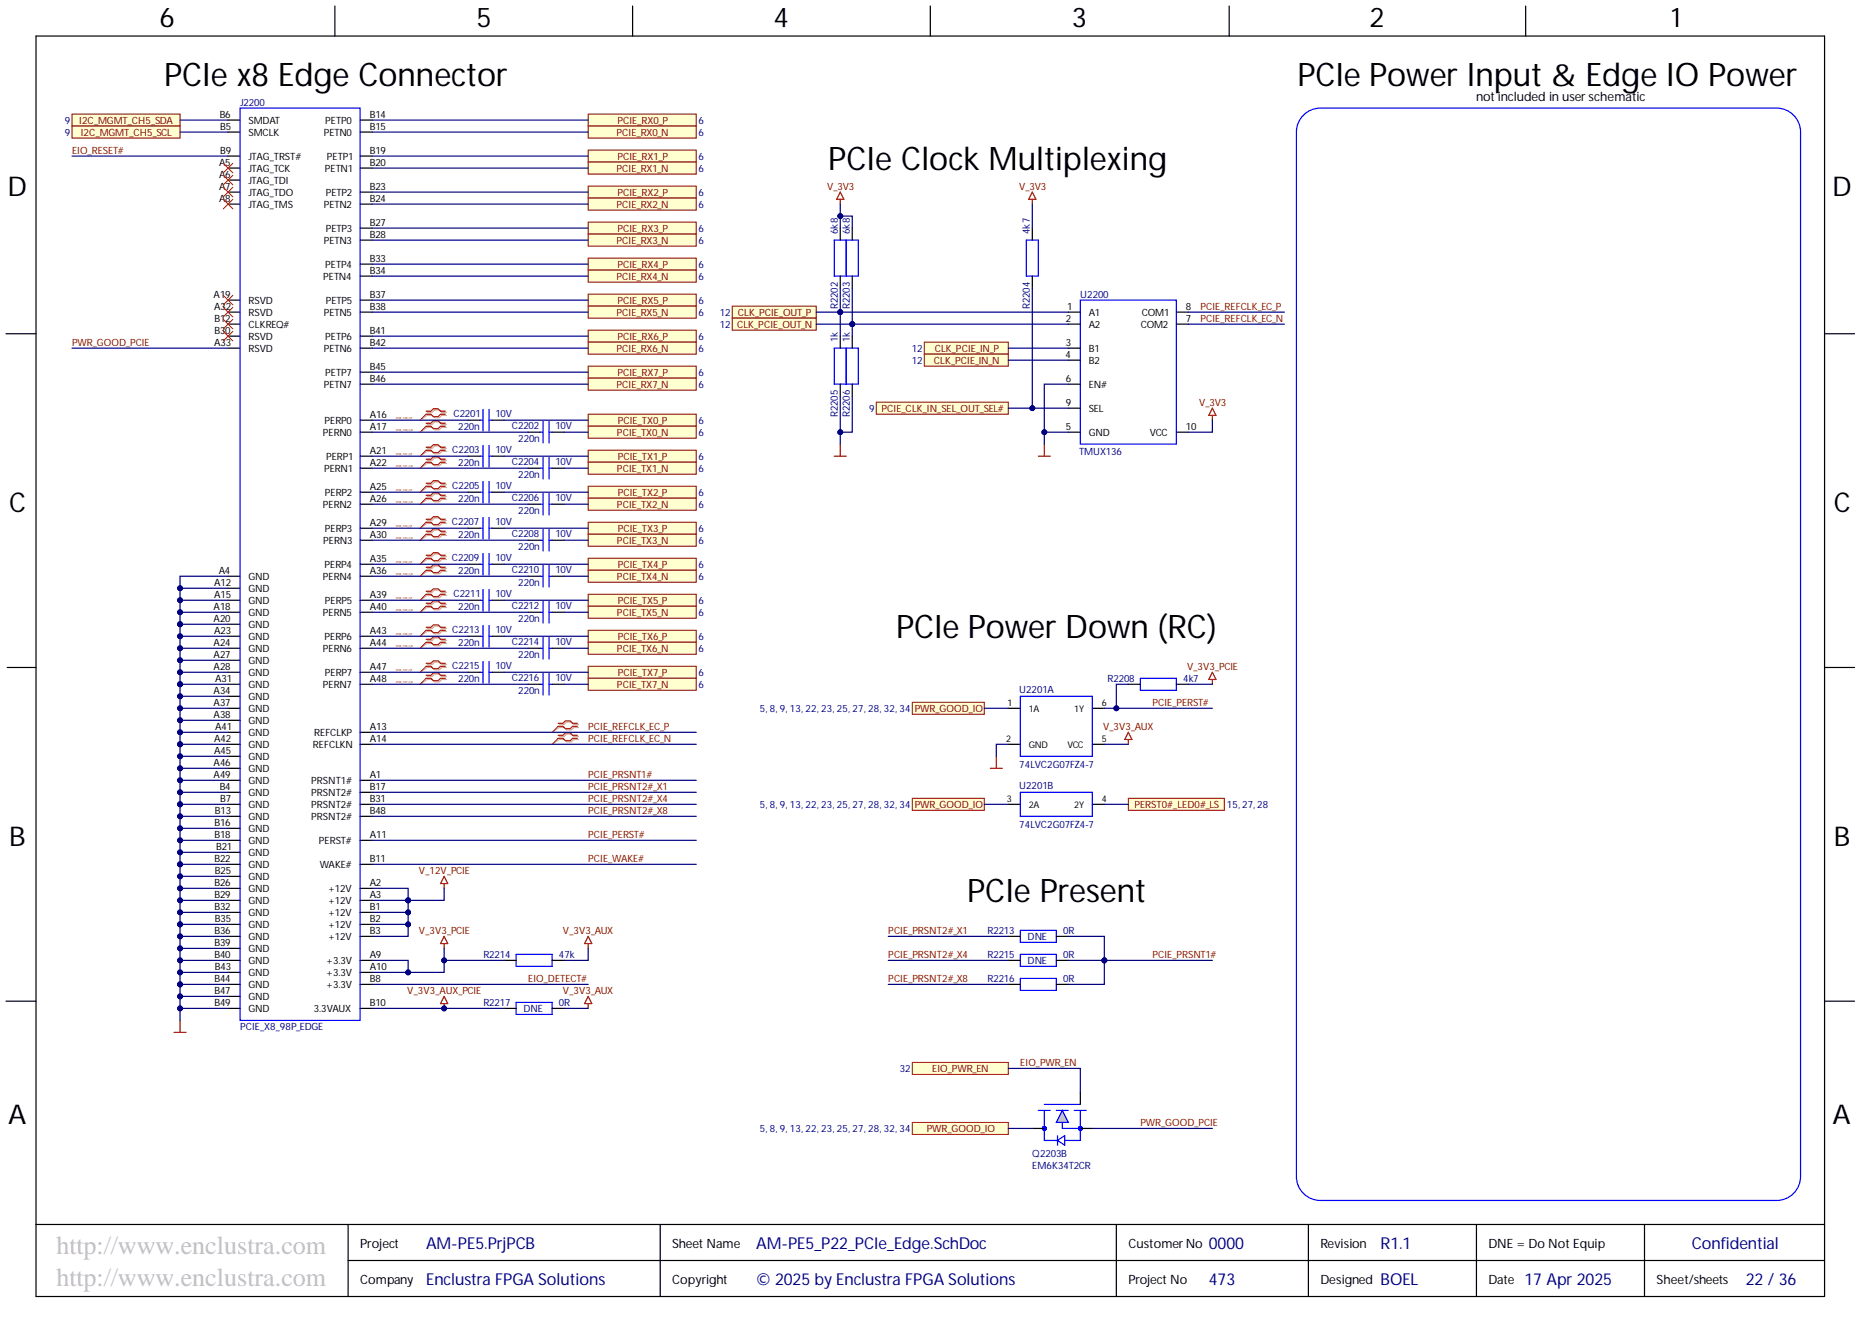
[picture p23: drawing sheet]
<svg xmlns="http://www.w3.org/2000/svg" width="393mm" height="282mm" viewBox="0 0 393 282" stroke-linecap="round" stroke-linejoin="round" font-family="sans-serif">
<defs><g id="words">
<g font-size="6.8">
<text x="34.6" y="18.1">PCIe x8 Edge Connector</text>
<text x="274" y="18.1">PCIe Power Input &amp; Edge IO Power</text>
<text x="174.9" y="35.8">PCIe Clock Multiplexing</text>
<text x="189.2" y="134.7">PCIe Power Down (RC)</text>
<text x="204.2" y="190.4">PCIe Present</text>
</g>
<g font-size="5.7">
<text x="33.7" y="5.7">6</text>
<text x="100.6" y="5.7">5</text>
<text x="163.3" y="5.7">4</text>
<text x="226.3" y="5.7">3</text>
<text x="289.2" y="5.7">2</text>
<text x="352.8" y="5.7">1</text>
<text x="1.6" y="41.4">D</text>
<text x="386.8" y="41.4">D</text>
<text x="1.9" y="108.1">C</text>
<text x="387.2" y="108.1">C</text>
<text x="1.9" y="178.5">B</text>
<text x="387.2" y="178.5">B</text>
<text x="1.7" y="237.3">A</text>
<text x="386.9" y="237.3">A</text>
</g>
<g font-size="5.5" fill="#c0c0c0">
<text x="11.9" y="264.7">http://www.enclustra.com</text>
<text x="11.9" y="271.5">http://www.enclustra.com</text>
</g>
<g font-size="3.5" fill="#000080">
<text x="90" y="263.8">AM-PE5.PrjPCB</text>
<text x="159.7" y="263.8">AM-PE5_P22_PCIe_Edge.SchDoc</text>
<text x="255.2" y="263.8">0000</text>
<text x="357.2" y="263.8">Confidential</text>
<text x="90" y="271.4">Enclustra FPGA Solutions</text>
<text x="159.7" y="271.4">© 2025 by Enclustra FPGA Solutions</text>
<text x="255.2" y="271.4">473</text>
<text x="291.5" y="271.4">BOEL</text>
<text x="321.9" y="271.4">17 Apr 2025</text>
<text x="368.6" y="271.4">22 / 36</text>
</g>
<text font-size="3.5" fill="#00007c" x="291.5" y="263.8">R1.1</text>
<g font-size="2.7">
<text x="311.6" y="21.4">notincluded in userschematic</text>
<text x="76" y="263.4">Project</text>
<text x="141.9" y="263.4">Sheet Name</text>
<text x="238.2" y="263.4">CustomerNo</text>
<text x="278.8" y="263.4">Revision</text>
<text x="314.3" y="263.4">DNE = Do Not Equip</text>
<text x="76" y="271">Company</text>
<text x="141.9" y="271">Copyright</text>
<text x="238.2" y="271">Project No</text>
<text x="278.8" y="271">Designed</text>
<text x="314.3" y="271">Date</text>
<text x="349.7" y="271">Sheet/sheets</text>
</g>
<g font-size="2.1" fill="#000080">
<text x="50.7" y="22.3">J2200</text>
<text x="13.7" y="26.2">9</text>
<text x="13.7" y="28.7">9</text>
<text x="147.5" y="26.2">6</text>
<text x="147.5" y="28.7">6</text>
<text x="147.5" y="33.8">6</text>
<text x="147.5" y="36.3">6</text>
<text x="147.5" y="41.4">6</text>
<text x="147.5" y="43.9">6</text>
<text x="147.5" y="49">6</text>
<text x="147.5" y="51.5">6</text>
<text x="176.9" y="49.3" transform="rotate(-90 176.9 49.3)">6k8</text>
<text x="179.4" y="49.3" transform="rotate(-90 179.4 49.3)">6k8</text>
<text x="217.5" y="49.3" transform="rotate(-90 217.5 49.3)">4k7</text>
<text x="147.5" y="56.6">6</text>
<text x="147.5" y="59.1">6</text>
<text x="147.5" y="64.2">6</text>
<text x="176.9" y="65.2" transform="rotate(-90 176.9 65.2)">R2202</text>
<text x="179.4" y="65.2" transform="rotate(-90 179.4 65.2)">R2203</text>
<text x="217.5" y="65.2" transform="rotate(-90 217.5 65.2)">R2204</text>
<text x="228.1" y="62.9">U2200</text>
<text x="147.5" y="66.7">6</text>
<text x="147.5" y="71.8">6</text>
<text x="152" y="66.7">12</text>
<text x="152" y="69.3">12</text>
<text x="147.5" y="74.4">6</text>
<text x="176.9" y="72.2" transform="rotate(-90 176.9 72.2)">1k</text>
<text x="179.4" y="72.2" transform="rotate(-90 179.4 72.2)">1k</text>
<text x="192.5" y="74.4">12</text>
<text x="192.5" y="76.9">12</text>
<text x="147.5" y="79.4">6</text>
<text x="147.5" y="82">6</text>
<text x="95.7" y="88">C2201</text>
<text x="104.6" y="88">10V</text>
<text x="147.5" y="89.6">6</text>
<text x="176.9" y="88" transform="rotate(-90 176.9 88)">R2205</text>
<text x="179.4" y="88" transform="rotate(-90 179.4 88)">R2206</text>
<text x="183.5" y="87">9</text>
<text x="95.5" y="95.6">C2203</text>
<text x="96.7" y="90.7">220n</text>
<text x="104.6" y="95.6">10V</text>
<text x="108.1" y="90.5">C2202</text>
<text x="109.4" y="93.3">220n</text>
<text x="117.3" y="90.5">10V</text>
<text x="147.5" y="92.1">6</text>
<text x="96.7" y="98.3">220n</text>
<text x="108.1" y="98.1">C2204</text>
<text x="109.4" y="100.9">220n</text>
<text x="117.3" y="98.1">10V</text>
<text x="147.5" y="97.2">6</text>
<text x="147.5" y="99.7">6</text>
<text x="227.8" y="96.1">TMUX136</text>
<text x="95.5" y="103.2">C2205</text>
<text x="96.7" y="106">220n</text>
<text x="104.6" y="103.2">10V</text>
<text x="108.1" y="105.7">C2206</text>
<text x="117.3" y="105.7">10V</text>
<text x="147.5" y="104.8">6</text>
<text x="147.5" y="107.3">6</text>
<text x="95.4" y="110.8">C2207</text>
<text x="96.7" y="113.6">220n</text>
<text x="104.6" y="110.8">10V</text>
<text x="108.1" y="113.3">C2208</text>
<text x="109.4" y="108.5">220n</text>
<text x="117.3" y="113.3">10V</text>
<text x="147.5" y="112.4">6</text>
<text x="95.4" y="118.4">C2209</text>
<text x="104.6" y="118.4">10V</text>
<text x="109.4" y="116.1">220n</text>
<text x="147.5" y="114.9">6</text>
<text x="147.5" y="120">6</text>
<text x="95.7" y="126">C2211</text>
<text x="96.7" y="121.2">220n</text>
<text x="104.6" y="126">10V</text>
<text x="108.1" y="120.9">C2210</text>
<text x="109.4" y="123.7">220n</text>
<text x="117.3" y="120.9">10V</text>
<text x="147.5" y="122.5">6</text>
<text x="96.7" y="128.8">220n</text>
<text x="108.1" y="128.5">C2212</text>
<text x="109.4" y="131.3">220n</text>
<text x="117.3" y="128.5">10V</text>
<text x="147.5" y="127.6">6</text>
<text x="147.5" y="130.1">6</text>
<text x="95.5" y="133.6">C2213</text>
<text x="96.7" y="136.4">220n</text>
<text x="104.6" y="133.6">10V</text>
<text x="108.1" y="136.1">C2214</text>
<text x="117.3" y="136.1">10V</text>
<text x="147.5" y="135.2">6</text>
<text x="147.5" y="137.7">6</text>
<text x="95.5" y="141.2">C2215</text>
<text x="96.7" y="144">220n</text>
<text x="104.6" y="141.2">10V</text>
<text x="108.1" y="143.7">C2216</text>
<text x="109.4" y="138.9">220n</text>
<text x="117.3" y="143.7">10V</text>
<text x="147.5" y="142.8">6</text>
<text x="233.8" y="144">R2208</text>
<text x="249.8" y="144">4k7</text>
<text x="109.4" y="146.5">220n</text>
<text x="147.5" y="145.3">6</text>
<text x="215.2" y="146.3">U2201A</text>
<text x="160.4" y="150.4">5, 8, 9, 13, 22, 23, 25, 27, 28, 32, 34</text>
<text x="215.2" y="162.2">74LVC2G07FZ4-7</text>
<text x="215.2" y="166.5">U2201B</text>
<text x="160.4" y="170.7">5, 8, 9, 13, 22, 23, 25, 27, 28, 32, 34</text>
<text x="259" y="170.7">15, 27, 28</text>
<text x="215.2" y="174.9">74LVC2G07FZ4-7</text>
<text x="208.5" y="197.2">R2213</text>
<text x="224.5" y="197.2">0R</text>
<text x="102.1" y="202.3">R2214</text>
<text x="118" y="202.3">47k</text>
<text x="208.5" y="202.3">R2215</text>
<text x="216.9" y="198.5">DNE</text>
<text x="216.9" y="203.5">DNE</text>
<text x="224.5" y="202.3">0R</text>
<text x="208.5" y="207.3">R2216</text>
<text x="224.5" y="207.3">0R</text>
<text x="102.1" y="212.4">R2217</text>
<text x="110.5" y="213.7">DNE</text>
<text x="118" y="212.4">0R</text>
<text x="50.7" y="217.5">PCIE_X8_98P_EDGE</text>
<text x="190" y="226.4">32</text>
<text x="160.4" y="239.1">5, 8, 9, 13, 22, 23, 25, 27, 28, 32, 34</text>
<text x="218" y="244.3">Q2203B</text>
<text x="218" y="246.9">EM6K34T2CR</text>
</g>
<g font-size="2.1" fill="#800000">
<text x="16.7" y="26.2">I2C_MGMT_CH5_SDA</text>
<text x="17.1" y="28.7">I2C_MGMT_CH5_SCL</text>
<text x="130.2" y="28.7">PCIE_RX0_N</text>
<text x="130.4" y="26.2">PCIE_RX0_P</text>
<text x="15.2" y="32.4">EIO_RESET#</text>
<text x="130.4" y="33.8">PCIE_RX1_P</text>
<text x="130.2" y="36.3">PCIE_RX1_N</text>
<text x="130.4" y="41.4">PCIE_RX2_P</text>
<text x="174.6" y="40.1">V_3V3</text>
<text x="215.2" y="40.1">V_3V3</text>
<text x="130.2" y="43.9">PCIE_RX2_N</text>
<text x="130.2" y="51.5">PCIE_RX3_N</text>
<text x="130.4" y="49">PCIE_RX3_P</text>
<text x="130.2" y="59.1">PCIE_RX4_N</text>
<text x="130.4" y="56.6">PCIE_RX4_P</text>
<text x="130.4" y="64.2">PCIE_RX5_P</text>
<text x="253.4" y="65.4">PCIE_REFCLK_EC_P</text>
<text x="130.2" y="66.7">PCIE_RX5_N</text>
<text x="130.4" y="71.8">PCIE_RX6_P</text>
<text x="155.6" y="69.3">CLK_PCIE_OUT_N</text>
<text x="155.8" y="66.7">CLK_PCIE_OUT_P</text>
<text x="253.4" y="67.9">PCIE_REFCLK_EC_N</text>
<text x="15.2" y="73">PWR_GOOD_PCIE</text>
<text x="130.2" y="74.4">PCIE_RX6_N</text>
<text x="197.2" y="76.9">CLK_PCIE_IN_N</text>
<text x="197.3" y="74.4">CLK_PCIE_IN_P</text>
<text x="130.2" y="82">PCIE_RX7_N</text>
<text x="130.4" y="79.4">PCIE_RX7_P</text>
<text x="130.4" y="89.6">PCIE_TX0_P</text>
<text x="186.1" y="87">PCIE_CLK_IN_SEL_OUT_SEL#</text>
<text x="253.2" y="85.7">V_3V3</text>
<text x="130.3" y="92.1">PCIE_TX0_N</text>
<text x="130.3" y="99.7">PCIE_TX1_N</text>
<text x="130.4" y="97.2">PCIE_TX1_P</text>
<text x="130.3" y="107.3">PCIE_TX2_N</text>
<text x="130.4" y="104.8">PCIE_TX2_P</text>
<text x="130.4" y="112.4">PCIE_TX3_P</text>
<text x="130.3" y="114.9">PCIE_TX3_N</text>
<text x="130.4" y="120">PCIE_TX4_P</text>
<text x="130.3" y="122.5">PCIE_TX4_N</text>
<text x="130.3" y="130.1">PCIE_TX5_N</text>
<text x="130.4" y="127.6">PCIE_TX5_P</text>
<text x="130.3" y="137.7">PCIE_TX6_N</text>
<text x="130.4" y="135.2">PCIE_TX6_P</text>
<text x="130.4" y="142.8">PCIE_TX7_P</text>
<text x="250.7" y="141.4">V_3V3_PCIE</text>
<text x="130.3" y="145.3">PCIE_TX7_N</text>
<text x="243.3" y="149">PCIE_PERST#</text>
<text x="124.2" y="154.1">PCIE_REFCLK_EC_P</text>
<text x="193.1" y="150.4">PWR_GOOD_IO</text>
<text x="232.9" y="154.1">V_3V3_AUX</text>
<text x="124.2" y="156.6">PCIE_REFCLK_EC_N</text>
<text x="124.2" y="166.8">PCIE_PRSNT2#_X1</text>
<text x="124.2" y="164.2">PCIE_PRSNT1#</text>
<text x="124.2" y="169.3">PCIE_PRSNT2#_X4</text>
<text x="124.2" y="171.9">PCIE_PRSNT2#_X8</text>
<text x="193.1" y="170.7">PWR_GOOD_IO</text>
<text x="239.5" y="170.7">PERST0#_LED0#_LS</text>
<text x="124.2" y="176.9">PCIE_PERST#</text>
<text x="88.5" y="184.5">V_12V_PCIE</text>
<text x="124.2" y="182">PCIE_WAKE#</text>
<text x="88.5" y="197.2">V_3V3_PCIE</text>
<text x="118.9" y="197.2">V_3V3_AUX</text>
<text x="187.5" y="197.2">PCIE_PRSNT2#_X1</text>
<text x="187.5" y="202.3">PCIE_PRSNT2#_X4</text>
<text x="243.3" y="202.3">PCIE_PRSNT1#</text>
<text x="86" y="209.9">V_3V3_AUX_PCIE</text>
<text x="111.5" y="207.3">EIO_DETECT#</text>
<text x="118.9" y="209.9">V_3V3_AUX</text>
<text x="187.5" y="207.3">PCIE_PRSNT2#_X8</text>
<text x="196.8" y="226.4">EIO_PWR_EN</text>
<text x="215.4" y="225.1">EIO_PWR_EN</text>
<text x="195.7" y="239.1">PWR_GOOD_IO</text>
<text x="240.8" y="237.8">PWR_GOOD_PCIE</text>
</g>
<g font-size="2.1">
<text x="46.4" y="24.8">B6</text>
<text x="46.5" y="27.4">B5</text>
<text x="52.5" y="26.2">SMDAT</text>
<text x="52.5" y="28.7">SMCLK</text>
<text x="68.3" y="28.7">PETN0</text>
<text x="68.7" y="26.2">PETP0</text>
<text x="78.1" y="24.8">B14</text>
<text x="78.1" y="27.4">B15</text>
<text x="46.3" y="35">A5</text>
<text x="46.5" y="32.4">B9</text>
<text x="52.5" y="33.8">JTAG_TRST#</text>
<text x="69" y="33.8">PETP1</text>
<text x="78.1" y="32.4">B19</text>
<text x="78.1" y="35">B20</text>
<text x="46.3" y="37.5">A6</text>
<text x="46.3" y="40.1">A7</text>
<text x="52.5" y="36.3">JTAG_TCK</text>
<text x="52.5" y="38.9">JTAG_TDI</text>
<text x="52.5" y="41.4">JTAG_TDO</text>
<text x="68.6" y="36.3">PETN1</text>
<text x="68.8" y="41.4">PETP2</text>
<text x="78.1" y="40.1">B23</text>
<text x="46.3" y="42.6">A8</text>
<text x="52.5" y="43.9">JTAG_TMS</text>
<text x="68.3" y="43.9">PETN2</text>
<text x="78.1" y="42.6">B24</text>
<text x="78.1" y="47.7">B27</text>
<text x="68.3" y="51.5">PETN3</text>
<text x="68.8" y="49">PETP3</text>
<text x="78.1" y="50.2">B28</text>
<text x="68.3" y="59.1">PETN4</text>
<text x="68.7" y="56.6">PETP4</text>
<text x="78.1" y="55.3">B33</text>
<text x="78.1" y="57.8">B34</text>
<text x="45.1" y="62.9">A19</text>
<text x="45.2" y="65.4">A32</text>
<text x="52.5" y="64.2">RSVD</text>
<text x="68.8" y="64.2">PETP5</text>
<text x="78.1" y="62.9">B37</text>
<text x="78.1" y="65.4">B38</text>
<text x="225.3" y="65.4">1</text>
<text x="250.4" y="65.4">8</text>
<text x="45.3" y="67.9">B12</text>
<text x="45.3" y="70.5">B30</text>
<text x="52.5" y="66.7">RSVD</text>
<text x="52.5" y="69.3">CLKREQ#</text>
<text x="52.5" y="71.8">RSVD</text>
<text x="68.3" y="66.7">PETN5</text>
<text x="68.7" y="71.8">PETP6</text>
<text x="78.1" y="70.5">B41</text>
<text x="225.1" y="67.9">2</text>
<text x="229.9" y="66.7">A1</text>
<text x="229.9" y="69.3">A2</text>
<text x="240.9" y="69.3">COM2</text>
<text x="241.1" y="66.7">COM1</text>
<text x="250.4" y="67.9">7</text>
<text x="45.2" y="73">A33</text>
<text x="52.5" y="74.4">RSVD</text>
<text x="68.3" y="74.4">PETN6</text>
<text x="78.1" y="73">B42</text>
<text x="225" y="75.5">4</text>
<text x="225.1" y="73">3</text>
<text x="229.9" y="74.4">B1</text>
<text x="229.9" y="76.9">B2</text>
<text x="68.3" y="82">PETN7</text>
<text x="68.7" y="79.4">PETP7</text>
<text x="78.1" y="78.1">B45</text>
<text x="78.1" y="80.6">B46</text>
<text x="225.1" y="80.6">6</text>
<text x="229.9" y="82">EN#</text>
<text x="68.5" y="89.6">PERP0</text>
<text x="78.1" y="88.2">A16</text>
<text x="225.1" y="85.7">9</text>
<text x="229.9" y="87">SEL</text>
<text x="68.2" y="92.1">PERN0</text>
<text x="78.1" y="90.7">A17</text>
<text x="78.1" y="95.8">A21</text>
<text x="225.1" y="90.7">5</text>
<text x="229.9" y="92.1">GND</text>
<text x="242.8" y="92.1">VCC</text>
<text x="250.4" y="90.7">10</text>
<text x="68.4" y="99.7">PERN1</text>
<text x="68.9" y="97.2">PERP1</text>
<text x="78.1" y="98.3">A22</text>
<text x="68.2" y="107.3">PERN2</text>
<text x="68.6" y="104.8">PERP2</text>
<text x="78.1" y="103.4">A25</text>
<text x="78.1" y="106">A26</text>
<text x="68.6" y="112.4">PERP3</text>
<text x="78.1" y="111">A29</text>
<text x="78.1" y="113.6">A30</text>
<text x="68.3" y="114.9">PERN3</text>
<text x="68.5" y="120">PERP4</text>
<text x="78.1" y="118.6">A35</text>
<text x="45.2" y="123.7">A12</text>
<text x="46.2" y="121.2">A4</text>
<text x="52.5" y="122.5">GND</text>
<text x="52.5" y="125">GND</text>
<text x="68.2" y="122.5">PERN4</text>
<text x="78.1" y="121.2">A36</text>
<text x="45.1" y="128.8">A18</text>
<text x="45.1" y="131.3">A20</text>
<text x="45.2" y="126.2">A15</text>
<text x="52.5" y="127.6">GND</text>
<text x="52.5" y="130.1">GND</text>
<text x="68.2" y="130.1">PERN5</text>
<text x="68.6" y="127.6">PERP5</text>
<text x="78.1" y="126.2">A39</text>
<text x="78.1" y="128.8">A40</text>
<text x="45.1" y="136.4">A24</text>
<text x="45.2" y="133.8">A23</text>
<text x="52.5" y="132.6">GND</text>
<text x="52.5" y="135.2">GND</text>
<text x="52.5" y="137.7">GND</text>
<text x="68.2" y="137.7">PERN6</text>
<text x="68.5" y="135.2">PERP6</text>
<text x="78.1" y="133.8">A43</text>
<text x="78.1" y="136.4">A44</text>
<text x="45.1" y="138.9">A27</text>
<text x="45.1" y="141.4">A28</text>
<text x="45.5" y="144">A31</text>
<text x="52.5" y="140.3">GND</text>
<text x="52.5" y="142.8">GND</text>
<text x="68.6" y="142.8">PERP7</text>
<text x="78.1" y="141.4">A47</text>
<text x="78.1" y="144">A48</text>
<text x="45.1" y="146.5">A34</text>
<text x="45.1" y="149">A37</text>
<text x="52.5" y="145.3">GND</text>
<text x="52.5" y="147.9">GND</text>
<text x="68.2" y="145.3">PERN7</text>
<text x="45.1" y="151.6">A38</text>
<text x="45.5" y="154.1">A41</text>
<text x="52.5" y="150.4">GND</text>
<text x="52.5" y="152.9">GND</text>
<text x="52.5" y="155.5">GND</text>
<text x="66.3" y="155.5">REFCLKP</text>
<text x="78.1" y="154.1">A13</text>
<text x="45.1" y="161.7">A46</text>
<text x="45.2" y="156.6">A42</text>
<text x="45.2" y="159.2">A45</text>
<text x="52.5" y="158">GND</text>
<text x="52.5" y="160.5">GND</text>
<text x="66.1" y="158">REFCLKN</text>
<text x="78.1" y="156.6">A14</text>
<text x="45.1" y="164.2">A49</text>
<text x="46.4" y="166.8">B4</text>
<text x="52.5" y="163.1">GND</text>
<text x="52.5" y="165.6">GND</text>
<text x="65.7" y="165.6">PRSNT1#</text>
<text x="78.1" y="164.2">A1</text>
<text x="78.1" y="166.8">B17</text>
<text x="45.4" y="171.9">B13</text>
<text x="46.5" y="169.3">B7</text>
<text x="52.5" y="168.1">GND</text>
<text x="52.5" y="170.7">GND</text>
<text x="52.5" y="173.2">GND</text>
<text x="65.7" y="168.1">PRSNT2#</text>
<text x="65.7" y="170.7">PRSNT2#</text>
<text x="65.7" y="173.2">PRSNT2#</text>
<text x="78.1" y="169.3">B31</text>
<text x="78.1" y="171.9">B48</text>
<text x="45.3" y="174.4">B16</text>
<text x="45.3" y="176.9">B18</text>
<text x="45.6" y="179.5">B21</text>
<text x="52.5" y="175.7">GND</text>
<text x="52.5" y="178.3">GND</text>
<text x="67.3" y="178.3">PERST#</text>
<text x="78.1" y="176.9">A11</text>
<text x="45.3" y="182">B22</text>
<text x="45.4" y="184.5">B25</text>
<text x="52.5" y="180.8">GND</text>
<text x="52.5" y="183.3">GND</text>
<text x="52.5" y="185.9">GND</text>
<text x="67.5" y="183.3">WAKE#</text>
<text x="78.1" y="182">B11</text>
<text x="45.3" y="187.1">B26</text>
<text x="45.3" y="189.6">B29</text>
<text x="52.5" y="188.4">GND</text>
<text x="52.5" y="190.9">GND</text>
<text x="69.3" y="188.4">+12V</text>
<text x="69.3" y="190.9">+12V</text>
<text x="78.1" y="187.1">A2</text>
<text x="78.1" y="189.6">A3</text>
<text x="45.3" y="192.1">B32</text>
<text x="45.3" y="197.2">B36</text>
<text x="45.4" y="194.7">B35</text>
<text x="52.5" y="193.5">GND</text>
<text x="52.5" y="196">GND</text>
<text x="69.3" y="193.5">+12V</text>
<text x="69.3" y="196">+12V</text>
<text x="78.1" y="192.1">B1</text>
<text x="78.1" y="194.7">B2</text>
<text x="78.1" y="197.2">B3</text>
<text x="45.3" y="199.7">B39</text>
<text x="45.3" y="202.3">B40</text>
<text x="52.5" y="198.5">GND</text>
<text x="52.5" y="201.1">GND</text>
<text x="52.5" y="203.6">GND</text>
<text x="68.9" y="203.6">+3.3V</text>
<text x="69.3" y="198.5">+12V</text>
<text x="78.1" y="202.3">A9</text>
<text x="45.3" y="207.3">B44</text>
<text x="45.3" y="209.9">B47</text>
<text x="45.4" y="204.8">B43</text>
<text x="52.5" y="206.2">GND</text>
<text x="52.5" y="208.7">GND</text>
<text x="68.9" y="206.2">+3.3V</text>
<text x="68.9" y="208.7">+3.3V</text>
<text x="78.1" y="204.8">A10</text>
<text x="78.1" y="207.3">B8</text>
<text x="45.3" y="212.4">B49</text>
<text x="52.5" y="211.2">GND</text>
<text x="52.5" y="213.8">GND</text>
<text x="66.2" y="213.8">3.3VAUX</text>
<text x="78.1" y="212.4">B10</text>
</g>
<g font-size="1.9">
<text x="212.7" y="149">1</text>
<text x="232.7" y="149">6</text>
<text x="217.2" y="150.3">1A</text>
<text x="226.8" y="150.3">1Y</text>
<text x="212.5" y="156.6">2</text>
<text x="217.2" y="157.9">GND</text>
<text x="225.4" y="157.9">VCC</text>
<text x="232.7" y="156.6">5</text>
<text x="212.6" y="169.3">3</text>
<text x="217.2" y="170.6">2A</text>
<text x="226.8" y="170.6">2Y</text>
<text x="232.7" y="169.3">4</text>
</g>
<g font-size=".6" fill="#800000">
<text x="83.6" y="88.5">PCIE_TX0_C_P</text>
<text x="83.6" y="91.1">PCIE_TX0_C_N</text>
<text x="83.6" y="96.2">PCIE_TX1_C_P</text>
<text x="83.6" y="98.7">PCIE_TX1_C_N</text>
<text x="83.6" y="103.8">PCIE_TX2_C_P</text>
<text x="83.6" y="106.3">PCIE_TX2_C_N</text>
<text x="83.6" y="111.4">PCIE_TX3_C_P</text>
<text x="83.6" y="113.9">PCIE_TX3_C_N</text>
<text x="83.6" y="119">PCIE_TX4_C_P</text>
<text x="83.6" y="121.5">PCIE_TX4_C_N</text>
<text x="83.6" y="126.6">PCIE_TX5_C_P</text>
<text x="83.6" y="129.1">PCIE_TX5_C_N</text>
<text x="83.6" y="134.2">PCIE_TX6_C_P</text>
<text x="83.6" y="136.7">PCIE_TX6_C_N</text>
<text x="83.6" y="141.8">PCIE_TX7_C_P</text>
<text x="83.6" y="144.3">PCIE_TX7_C_N</text>
</g>
</g></defs>
<g fill="none" stroke="#000" stroke-width=".25">
<path d="M7.6 7.6h377.6v266.1h-377.6zM70.7 1.3v6.3M133.6 1.3v6.3M196.4 1.3v6.3M259.5 1.3v6.3M322.1 1.3v6.3M1.3 70.5h6.3M385.2 70.5h6.4M98.8 88.7h2.6M103.9 88.7h2.5M111.5 91.3h2.5M116.6 91.3h2.5"/>
<path d="M1.5 140.9h6.1M385.2 140.9h6.4M1.3 211.4h6.3M385.2 211.4h6.4M7.6 258.5h377.6M73.5 258.5v15.2M139.4 258.5v15.2M235.7 258.5v15.2M276.3 258.5v15.2M311.7 258.5v15.2M347.2 258.5v15.2M73.5 266.1h311.7"/>
</g>
<path d="M101.4 88.7h.6M102 86.4v4.6M103.3 88.7h.6M103.3 86.4v4.6M114 91.3h.7M114.7 89v4.5M115.9 91.3h.7M115.9 89v4.5" fill="none" stroke="#00f" stroke-width=".25"/>
<path d="M124.2 87.4h22.8v2.6h-22.8z" fill-rule="evenodd" fill="#ffffd0"/>
<path d="M124.2 87.4h22.8v2.6h-22.8z" fill="none" stroke="#800000" stroke-width=".21"/>
<path d="M124.2 90h22.8v2.5h-22.8z" fill-rule="evenodd" fill="#ffffd0"/>
<path d="M124.2 90h22.8v2.5h-22.8z" fill="none" stroke="#800000" stroke-width=".21"/>
<path d="M101.4 96.3h.6M102 94v4.6M103.3 96.3h.6M103.3 94v4.6M114 98.9h.7M114.7 96.6v4.5M115.9 98.9h.7M115.9 96.6v4.5" fill="none" stroke="#00f" stroke-width=".25"/>
<path d="M98.8 96.3h2.6M103.9 96.3h2.5M111.5 98.9h2.5M116.6 98.9h2.5" fill="none" stroke="#000" stroke-width=".25"/>
<path d="M124.2 95.1h22.8v2.5h-22.8z" fill-rule="evenodd" fill="#ffffd0"/>
<path d="M124.2 95.1h22.8v2.5h-22.8z" fill="none" stroke="#800000" stroke-width=".21"/>
<path d="M124.2 97.6h22.8v2.5h-22.8z" fill-rule="evenodd" fill="#ffffd0"/>
<path d="M124.2 97.6h22.8v2.5h-22.8z" fill="none" stroke="#800000" stroke-width=".21"/>
<path d="M101.4 103.9h.6M102 101.6v4.6M103.3 103.9h.6M103.3 101.6v4.6M114 106.5h.7M114.7 104.2v4.5M115.9 106.5h.7M115.9 104.2v4.5" fill="none" stroke="#00f" stroke-width=".25"/>
<path d="M98.8 103.9h2.6M103.9 103.9h2.5M111.5 106.5h2.5M116.6 106.5h2.5" fill="none" stroke="#000" stroke-width=".25"/>
<path d="M124.2 102.7h22.8v2.5h-22.8z" fill-rule="evenodd" fill="#ffffd0"/>
<path d="M124.2 102.7h22.8v2.5h-22.8z" fill="none" stroke="#800000" stroke-width=".21"/>
<path d="M124.2 105.2h22.8v2.5h-22.8z" fill-rule="evenodd" fill="#ffffd0"/>
<path d="M124.2 105.2h22.8v2.5h-22.8z" fill="none" stroke="#800000" stroke-width=".21"/>
<path d="M101.4 111.5h.6M102 109.2v4.6M103.3 111.5h.6M103.3 109.2v4.6M114 114.1h.7M114.7 111.8v4.5M115.9 114.1h.7M115.9 111.8v4.5" fill="none" stroke="#00f" stroke-width=".25"/>
<path d="M98.8 111.5h2.6M103.9 111.5h2.5M111.5 114.1h2.5M116.6 114.1h2.5" fill="none" stroke="#000" stroke-width=".25"/>
<path d="M124.2 110.3h22.8v2.5h-22.8z" fill-rule="evenodd" fill="#ffffd0"/>
<path d="M124.2 110.3h22.8v2.5h-22.8z" fill="none" stroke="#800000" stroke-width=".21"/>
<path d="M124.2 112.8h22.8v2.5h-22.8z" fill-rule="evenodd" fill="#ffffd0"/>
<path d="M124.2 112.8h22.8v2.5h-22.8z" fill="none" stroke="#800000" stroke-width=".21"/>
<path d="M101.4 119.1h.6M102 116.9v4.5M103.3 119.1h.6M103.3 116.9v4.5M114.7 119.4v4.5M115.9 119.4v4.5M114 121.7h.7M115.9 121.7h.7" fill="none" stroke="#00f" stroke-width=".25"/>
<path d="M98.8 119.1h2.6M103.9 119.1h2.5M111.5 121.7h2.5M116.6 121.7h2.5" fill="none" stroke="#000" stroke-width=".25"/>
<path d="M124.2 117.9h22.8v2.5h-22.8z" fill-rule="evenodd" fill="#ffffd0"/>
<path d="M124.2 117.9h22.8v2.5h-22.8z" fill="none" stroke="#800000" stroke-width=".21"/>
<path d="M124.2 120.4h22.8v2.5h-22.8z" fill-rule="evenodd" fill="#ffffd0"/>
<path d="M124.2 120.4h22.8v2.5h-22.8z" fill="none" stroke="#800000" stroke-width=".21"/>
<path d="M101.4 126.7h.6M102 124.5v4.5M103.3 126.7h.6M103.3 124.5v4.5M114 129.3h.7M114.7 127v4.6M115.9 129.3h.7M115.9 127v4.6" fill="none" stroke="#00f" stroke-width=".25"/>
<path d="M98.8 126.7h2.6M103.9 126.7h2.5M111.5 129.3h2.5M116.6 129.3h2.5" fill="none" stroke="#000" stroke-width=".25"/>
<path d="M124.2 125.5h22.8v2.5h-22.8z" fill-rule="evenodd" fill="#ffffd0"/>
<path d="M124.2 125.5h22.8v2.5h-22.8z" fill="none" stroke="#800000" stroke-width=".21"/>
<path d="M124.2 128h22.8v2.5h-22.8z" fill-rule="evenodd" fill="#ffffd0"/>
<path d="M124.2 128h22.8v2.5h-22.8z" fill="none" stroke="#800000" stroke-width=".21"/>
<path d="M101.4 134.3h.6M102 132.1v4.5M103.3 134.3h.6M103.3 132.1v4.5M114 136.9h.7M114.7 134.6v4.6M115.9 136.9h.7M115.9 134.6v4.6" fill="none" stroke="#00f" stroke-width=".25"/>
<path d="M98.8 134.3h2.6M103.9 134.3h2.5M111.5 136.9h2.5M116.6 136.9h2.5" fill="none" stroke="#000" stroke-width=".25"/>
<path d="M124.2 133.1h22.8v2.5h-22.8z" fill-rule="evenodd" fill="#ffffd0"/>
<path d="M124.2 133.1h22.8v2.5h-22.8z" fill="none" stroke="#800000" stroke-width=".21"/>
<path d="M124.2 135.6h22.8v2.5h-22.8z" fill-rule="evenodd" fill="#ffffd0"/>
<path d="M124.2 135.6h22.8v2.5h-22.8z" fill="none" stroke="#800000" stroke-width=".21"/>
<path d="M102 139.7v4.5M103.3 139.7v4.5M101.4 141.9h.6M103.3 141.9h.6M114 144.5h.7M114.7 142.2v4.6M115.9 144.5h.7M115.9 142.2v4.6" fill="none" stroke="#00f" stroke-width=".25"/>
<path d="M98.8 141.9h2.6M103.9 141.9h2.5M111.5 144.5h2.5M116.6 144.5h2.5" fill="none" stroke="#000" stroke-width=".25"/>
<path d="M124.2 140.7h22.8v2.5h-22.8z" fill-rule="evenodd" fill="#ffffd0"/>
<path d="M124.2 140.7h22.8v2.5h-22.8z" fill="none" stroke="#800000" stroke-width=".21"/>
<path d="M124.2 143.2h22.8v2.5h-22.8z" fill-rule="evenodd" fill="#ffffd0"/>
<path d="M124.2 143.2h22.8v2.5h-22.8z" fill="none" stroke="#800000" stroke-width=".21"/>
<path d="M124.2 24.1h22.8v2.5h-22.8z" fill-rule="evenodd" fill="#ffffd0"/>
<path d="M124.2 24.1h22.8v2.5h-22.8z" fill="none" stroke="#800000" stroke-width=".21"/>
<path d="M124.2 26.6h22.8v2.6h-22.8z" fill-rule="evenodd" fill="#ffffd0"/>
<path d="M124.2 26.6h22.8v2.6h-22.8z" fill="none" stroke="#800000" stroke-width=".21"/>
<path d="M124.2 31.7h22.8v2.5h-22.8z" fill-rule="evenodd" fill="#ffffd0"/>
<path d="M124.2 31.7h22.8v2.5h-22.8z" fill="none" stroke="#800000" stroke-width=".21"/>
<path d="M124.2 34.2h22.8v2.6h-22.8z" fill-rule="evenodd" fill="#ffffd0"/>
<path d="M124.2 34.2h22.8v2.6h-22.8z" fill="none" stroke="#800000" stroke-width=".21"/>
<path d="M124.2 39.3h22.8v2.5h-22.8z" fill-rule="evenodd" fill="#ffffd0"/>
<path d="M124.2 39.3h22.8v2.5h-22.8z" fill="none" stroke="#800000" stroke-width=".21"/>
<path d="M124.2 41.8h22.8v2.6h-22.8z" fill-rule="evenodd" fill="#ffffd0"/>
<path d="M124.2 41.8h22.8v2.6h-22.8z" fill="none" stroke="#800000" stroke-width=".21"/>
<path d="M124.2 46.9h22.8v2.5h-22.8z" fill-rule="evenodd" fill="#ffffd0"/>
<path d="M124.2 46.9h22.8v2.5h-22.8z" fill="none" stroke="#800000" stroke-width=".21"/>
<path d="M124.2 49.4h22.8v2.6h-22.8z" fill-rule="evenodd" fill="#ffffd0"/>
<path d="M124.2 49.4h22.8v2.6h-22.8z" fill="none" stroke="#800000" stroke-width=".21"/>
<path d="M124.2 54.5h22.8v2.5h-22.8z" fill-rule="evenodd" fill="#ffffd0"/>
<path d="M124.2 54.5h22.8v2.5h-22.8z" fill="none" stroke="#800000" stroke-width=".21"/>
<path d="M124.2 57h22.8v2.6h-22.8z" fill-rule="evenodd" fill="#ffffd0"/>
<path d="M124.2 57h22.8v2.6h-22.8z" fill="none" stroke="#800000" stroke-width=".21"/>
<path d="M124.2 62.1h22.8v2.5h-22.8z" fill-rule="evenodd" fill="#ffffd0"/>
<path d="M124.2 62.1h22.8v2.5h-22.8z" fill="none" stroke="#800000" stroke-width=".21"/>
<path d="M124.2 64.6h22.8v2.6h-22.8z" fill-rule="evenodd" fill="#ffffd0"/>
<path d="M124.2 64.6h22.8v2.6h-22.8z" fill="none" stroke="#800000" stroke-width=".21"/>
<path d="M124.2 69.7h22.8v2.5h-22.8z" fill-rule="evenodd" fill="#ffffd0"/>
<path d="M124.2 69.7h22.8v2.5h-22.8z" fill="none" stroke="#800000" stroke-width=".21"/>
<path d="M124.2 72.2h22.8v2.6h-22.8z" fill-rule="evenodd" fill="#ffffd0"/>
<path d="M124.2 72.2h22.8v2.6h-22.8z" fill="none" stroke="#800000" stroke-width=".21"/>
<path d="M124.2 77.3h22.8v2.5h-22.8z" fill-rule="evenodd" fill="#ffffd0"/>
<path d="M124.2 77.3h22.8v2.5h-22.8z" fill="none" stroke="#800000" stroke-width=".21"/>
<path d="M124.2 79.8h22.8v2.6h-22.8z" fill-rule="evenodd" fill="#ffffd0"/>
<path d="M124.2 79.8h22.8v2.6h-22.8z" fill="none" stroke="#800000" stroke-width=".21"/>
<path d="M93.8 197.7l.7 1.5h-1.5zM93.8 186.6v1M93.8 199.2v1M93.8 185l.7 1.6h-1.5zM124.2 197.7l.7 1.5h-1.5zM124.2 199.2v1M36.7 218h2.6M38 215.4v2.6" fill="none" stroke="#800000" stroke-width=".25"/>
<path d="M50.7 22.8h25.3v192.6h-25.3zM275.5 24a5 5 0 0 1 3.3-1.2h96.3a5.1 5.1 0 0 1 5.1 5.1v220.5a5.1 5.1 0 0 1-5.1 5.1h-96.3a5.1 5.1 0 0 1-5.1-5.1v-220.5a5.1 5.1 0 0 1 1.8-3.9zM215.4 196.4h7.6v2.6h-7.6zM109 201.5h7.6v2.5h-7.6zM215.4 201.5h7.6v2.5h-7.6zM215.4 206.6h7.6v2.5h-7.6zM219.2 234.5h2.6M223 234.5h2.6M226.8 234.5h2.6" fill="none" stroke="#00f" stroke-width=".25"/>
<g fill="none" stroke="#000" stroke-width=".25">
<path d="M48.2 25.4h2.5M48.2 27.9h2.5M48.2 33h2.5M48.2 35.5h2.5M48.2 38h2.5M76 25.4h2.6M76 27.9h2.6M76 33h2.6M76 35.5h2.6M48.2 40.6h2.5M48.2 43.1h2.5M76 40.6h2.6"/>
<path d="M76 43.1h2.6M76 48.2h2.6M76 50.7h2.6M76 55.8h2.6M76 58.3h2.6M48.2 63.4h2.5M48.2 65.9h2.5M48.2 68.4h2.5M48.2 71h2.5M48.2 73.5h2.5M76 63.4h2.6M76 65.9h2.6"/>
<path d="M76 71h2.6M76 73.5h2.6M76 78.6h2.6M76 81.1h2.6M76 88.7h2.6M76 91.3h2.6M76 96.3h2.6M76 98.9h2.6M76 103.9h2.6M76 106.5h2.6M76 111.5h2.6M76 114.1h2.6"/>
<path d="M76 119.1h2.6M48.2 121.7h2.5M48.2 124.2h2.5M48.2 126.7h2.5M48.2 129.3h2.5M48.2 131.8h2.5M48.2 134.3h2.5M48.2 136.9h2.5M48.2 139.4h2.5M76 121.7h2.6M76 126.7h2.6M76 129.3h2.6"/>
<path d="M76 134.3h2.6M76 136.9h2.6M48.2 141.9h2.5M48.2 144.5h2.5M48.2 147h2.5M48.2 149.5h2.5M48.2 152.1h2.5M48.2 154.6h2.5M48.2 157.2h2.5M48.2 159.7h2.5M76 141.9h2.6M76 144.5h2.6"/>
<path d="M76 154.6h2.6M76 157.2h2.6M48.2 162.2h2.5M48.2 164.8h2.5M48.2 167.3h2.5M48.2 169.8h2.5M48.2 172.4h2.5M48.2 174.9h2.5M48.2 177.4h2.5M48.2 180h2.5M76 164.8h2.6M76 167.3h2.6"/>
<path d="M76 169.8h2.6M76 172.4h2.6M76 177.4h2.6M48.2 197.7h2.5M48.2 182.5h2.5M48.2 185h2.5M48.2 187.6h2.5M48.2 190.1h2.5M48.2 192.6h2.5M48.2 195.2h2.5M76 197.7h2.6M76 182.5h2.6"/>
<path d="M76 187.6h2.6M76 190.1h2.6M76 192.6h2.6M76 195.2h2.6M212.9 197.7h2.5M223 197.7h2.6M48.2 202.8h2.5M48.2 207.8h2.5M48.2 200.2h2.5M48.2 205.3h2.5M48.2 210.4h2.5M48.2 212.9h2.5"/>
<path d="M76 202.8h2.6M76 207.8h2.6M76 205.3h2.6M76 212.9h2.6M106.4 202.8h2.6M116.6 202.8h2.5M212.9 202.8h2.5M212.9 207.8h2.5M223 202.8h2.6M223 207.8h2.6"/>
</g>
<g fill="none" stroke="#d0a3a3" stroke-width=".25">
<path d="M90.2 87.1h1l.5-.5h1.1l.5 .5h1M90.2 87.7h1l.5 .5h1.1l.5-.5h1M90.2 89.6h1l.5-.5h1.1l.5 .5h1M90.2 90.2h1l.5 .5h1.1l.5-.5h1M90.2 94.7h1l.5-.5h1.1l.5 .5h1M90.2 95.3h1l.5 .5h1.1l.5-.5h1M90.2 97.2h1l.5-.5h1.1l.5 .5h1M90.2 97.8h1l.5 .5h1.1l.5-.5h1M90.2 102.3h1l.5-.5h1.1l.5 .5h1M90.2 102.9h1l.5 .5h1.1l.5-.5h1M90.2 104.8h1l.5-.5h1.1l.5 .5h1M90.2 105.4h1l.5 .6h1.1l.5-.6h1"/>
<path d="M90.2 109.9h1l.5-.5h1.1l.5 .5h1M90.2 110.5h1l.5 .5h1.1l.5-.5h1M90.2 112.4h1l.5-.5h1.1l.5 .5h1M90.2 113h1l.5 .6h1.1l.5-.6h1M90.2 117.5h1l.5-.5h1.1l.5 .5h1M90.2 118.1h1l.5 .5h1.1l.5-.5h1M90.2 120h1l.5-.5h1.1l.5 .5h1M90.2 120.7h1l.5 .5h1.1l.5-.5h1M90.2 125.1h1l.5-.5h1.1l.5 .5h1M90.2 125.7h1l.5 .5h1.1l.5-.5h1M90.2 127.6h1l.5-.5h1.1l.5 .5h1M90.2 128.3h1l.5 .5h1.1l.5-.5h1"/>
<path d="M90.2 132.7h1l.5-.5h1.1l.5 .5h1M90.2 133.3h1l.5 .5h1.1l.5-.5h1M90.2 135.2h1l.5-.5h1.1l.5 .5h1M90.2 135.9h1l.5 .5h1.1l.5-.5h1M90.2 140.3h1l.5-.5h1.1l.5 .5h1M90.2 140.9h1l.5 .5h1.1l.5-.5h1M90.2 142.8h1l.5-.5h1.1l.5 .5h1M90.2 143.5h1l.5 .5h1.1l.5-.5h1M118.1 153h1l.5-.5h1l.5 .5h1.1M118.1 153.6h1l.5 .5h1l.5-.5h1.1M118.1 155.5h1l.5-.5h1l.5 .5h1.1M118.1 156.1h1l.5 .5h1l.5-.5h1.1"/>
</g>
<g fill="none" stroke="#d0a3a3" stroke-width=".21">
<path d="M90.2 87.7l-1.5 1M90.2 90.2l-1.5 1.1M90.2 95.3l-1.5 1M90.2 97.8l-1.5 1.1M90.2 102.9l-1.5 1M90.2 105.4l-1.5 1.1M90.2 110.5l-1.5 1M90.2 113l-1.5 1.1M90.2 118.1l-1.5 1M90.2 120.7l-1.5 1M90.2 125.7l-1.5 1M90.2 128.3l-1.5 1"/>
<path d="M90.2 133.3l-1.5 1M90.2 135.9l-1.5 1M90.2 140.9l-1.5 1M90.2 143.5l-1.5 1M118.1 153.6l-1.5 1M118.1 156.1l-1.5 1.1"/>
</g>
<g fill="none" stroke="#f00" stroke-width=".25">
<path d="M90 86.8h1l.5-.5h1l.5 .5h1M90 87.4h1l.5 .6h1l.5-.6h1M90 89.4h1l.5-.6h1l.5 .6h1M90 90h1l.5 .5h1l.5-.5h1M90 94.4h1l.5-.5h1l.5 .5h1M90 95.1h1l.5 .5h1l.5-.5h1M90 97h1l.5-.6h1l.5 .6h1M90 97.6h1l.5 .5h1l.5-.5h1M90 102h1l.5-.5h1l.5 .5h1M90 102.7h1l.5 .5h1l.5-.5h1M90 104.6h1l.5-.5h1l.5 .5h1M90 105.2h1l.5 .5h1l.5-.5h1"/>
<path d="M90 109.6h1l.5-.5h1l.5 .5h1M90 110.3h1l.5 .5h1l.5-.5h1M90 112.2h1l.5-.5h1l.5 .5h1M90 112.8h1l.5 .5h1l.5-.5h1M90 117.2h1l.5-.5h1l.5 .5h1M90 117.9h1l.5 .5h1l.5-.5h1M90 119.8h1l.5-.5h1l.5 .5h1M90 120.4h1l.5 .5h1l.5-.5h1M90 124.8h1l.5-.5h1l.5 .5h1M90 125.5h1l.5 .5h1l.5-.5h1M90 127.4h1l.5-.5h1l.5 .5h1M90 128h1l.5 .5h1l.5-.5h1"/>
<path d="M90 132.4h1l.5-.5h1l.5 .5h1M90 133.1h1l.5 .5h1l.5-.5h1M90 135h1l.5-.5h1l.5 .5h1M90 135.6h1l.5 .5h1l.5-.5h1M90 140h1l.5-.5h1l.5 .5h1M90 140.7h1l.5 .5h1l.5-.5h1M90 142.6h1l.5-.5h1l.5 .5h1M90 143.2h1l.5 .5h1l.5-.5h1M117.9 152.7h1l.5-.5h1l.5 .5h1M117.9 153.3h1l.5 .6h1l.5-.6h1M117.9 155.2h1l.5-.5h1l.5 .5h1M117.9 155.9h1l.5 .5h1l.5-.5h1"/>
</g>
<g fill="none" stroke="#f00" stroke-width=".21">
<path d="M47.1 34.5l2.1 2M47.1 37l2.1 2M47.1 39.5l2.1 2.1M49.2 34.5l-2.1 2M49.2 37l-2.1 2M49.2 39.5l-2.1 2.1M47.1 42.1l2.1 2M49.2 42.1l-2.1 2M47.1 62.4l2.1 2M47.1 64.9l2.1 2M47.1 67.4l2.1 2.1M47.1 70l2.1 2"/>
<path d="M49.2 62.4l-2.1 2M49.2 64.9l-2.1 2M49.2 67.4l-2.1 2.1M49.2 70l-2.1 2M90 87.4l-1.3 1.3M90 90l-1.3 1.3M90 95.1l-1.3 1.2M90 97.6l-1.3 1.3M90 102.7l-1.3 1.2M90 105.2l-1.3 1.3M90 110.3l-1.3 1.2M90 112.8l-1.3 1.3"/>
<path d="M90 117.9l-1.3 1.2M90 120.4l-1.3 1.3M90 125.5l-1.3 1.2M90 128l-1.3 1.3M90 133.1l-1.3 1.2M90 135.6l-1.3 1.3M90 140.7l-1.3 1.2M90 143.2l-1.3 1.3M117.9 153.3l-1.3 1.3M117.9 155.9l-1.3 1.3"/>
</g>
<path d="M224.3 234.5l1.3 2.5h-2.6z" fill="#c0c0c0"/>
<path d="M220.5 233.2h7.6M220.5 234.5v6.3h2.8M223.3 239.8v2M224.3 234.5l1.3 2.5h-2.6zM224.3 237v1.3h3.8M228.1 234.5v6.3h-3.3M223.3 240.8l1.5-1v2z" fill="none" stroke="#00f" stroke-width=".25"/>
<g fill="none" stroke="#00f" stroke-width=".76">
<circle cx="220.5" cy="238.3" r=".15"/>
<circle cx="228.1" cy="238.3" r=".15"/>
</g>
<path d="M218 238.3h2.5M228.1 230.7v2.5M228.1 238.3h2.5" fill="none" stroke="#000" stroke-width=".25"/>
<path d="M192.6 237h20.3v2.5h-20.3z" fill-rule="evenodd" fill="#ffffd0"/>
<path d="M192.6 237h20.3v2.5h-20.3z" fill="none" stroke="#800000" stroke-width=".21"/>
<path d="M192.6 224.3h20.3v2.6h-20.3z" fill-rule="evenodd" fill="#ffffd0"/>
<path d="M192.6 224.3h20.3v2.6h-20.3z" fill="none" stroke="#800000" stroke-width=".21"/>
<path d="M109 211.6h7.6v2.6h-7.6z" fill="none" stroke="#00f" stroke-width=".25"/>
<path d="M106.4 212.9h2.6M116.6 212.9h2.5" fill="none" stroke="#000" stroke-width=".25"/>
<path d="M93.8 210.4l.7 1.5h-1.5zM93.8 211.9v1M124.2 210.4l.7 1.5h-1.5zM124.2 211.9v1" fill="none" stroke="#800000" stroke-width=".25"/>
<circle cx="93.8" cy="212.9" r=".51" fill="#000080"/>
<circle cx="93.8" cy="212.9" r=".51" fill="none" stroke="#000080" stroke-width=".21"/>
<path d="M228.1 63.4h20.3v30.4h-20.3z" fill="none" stroke="#00f" stroke-width=".25"/>
<path d="M225.6 65.9h2.5M225.6 68.4h2.5M225.6 73.5h2.5M225.6 76h2.5M248.4 65.9h2.5M248.4 68.4h2.5M225.6 81.1h2.5M225.6 86.2h2.5M225.6 91.3h2.5M248.4 91.3h2.5" fill="none" stroke="#000" stroke-width=".25"/>
<path d="M154.6 64.6h17.7v2.6h-17.7z" fill-rule="evenodd" fill="#ffffd0"/>
<path d="M154.6 64.6h17.7v2.6h-17.7z" fill="none" stroke="#800000" stroke-width=".21"/>
<path d="M154.6 67.2h17.7v2.5h-17.7z" fill-rule="evenodd" fill="#ffffd0"/>
<path d="M154.6 67.2h17.7v2.5h-17.7z" fill="none" stroke="#800000" stroke-width=".21"/>
<path d="M195.1 72.2h17.8v2.6h-17.8z" fill-rule="evenodd" fill="#ffffd0"/>
<path d="M195.1 72.2h17.8v2.6h-17.8z" fill="none" stroke="#800000" stroke-width=".21"/>
<path d="M195.1 74.8h17.8v2.5h-17.8z" fill-rule="evenodd" fill="#ffffd0"/>
<path d="M195.1 74.8h17.8v2.5h-17.8z" fill="none" stroke="#800000" stroke-width=".21"/>
<path d="M185 84.9h27.9v2.5h-27.9z" fill-rule="evenodd" fill="#ffffd0"/>
<path d="M185 84.9h27.9v2.5h-27.9z" fill="none" stroke="#800000" stroke-width=".21"/>
<path d="M177.4 40.6l.8 1.5h-1.6zM177.4 42.1v1M218 40.6l.7 1.5h-1.5zM218 42.1v1M176.1 96.3h2.6M177.4 93.8v2.5M219.2 96.3h2.6M220.5 93.8v2.5M256 86.2l.7 1.5h-1.5zM256 87.7v1" fill="none" stroke="#800000" stroke-width=".25"/>
<path d="M176.1 50.7h5.1v7.6h-5.1zM178.7 50.7v7.6M216.7 50.7h2.5v7.6h-2.5zM176.1 73.5h5.1v7.6h-5.1zM178.7 73.5v7.6" fill="none" stroke="#00f" stroke-width=".25"/>
<path d="M177.4 48.2v2.5M177.4 58.3v2.5M179.9 48.2v2.5M179.9 58.3v2.5M218 48.2v2.5M218 58.3v2.5M177.4 71v2.5M179.9 71v2.5M177.4 81.1v2.5M179.9 81.1v2.5" fill="none" stroke="#000" stroke-width=".25"/>
<path d="M15.2 24.1h22.8v2.5h-22.8z" fill-rule="evenodd" fill="#ffffd0"/>
<path d="M15.2 24.1h22.8v2.5h-22.8z" fill="none" stroke="#800000" stroke-width=".21"/>
<path d="M15.2 26.6h22.8v2.6h-22.8z" fill-rule="evenodd" fill="#ffffd0"/>
<path d="M15.2 26.6h22.8v2.6h-22.8z" fill="none" stroke="#800000" stroke-width=".21"/>
<path d="M212.9 149.5h2.5M212.9 157.2h2.5M230.6 149.5h2.6M230.6 157.2h2.6M238.2 144.5h2.6M248.4 144.5h2.5M212.9 169.8h2.5M230.6 169.8h2.6" fill="none" stroke="#000" stroke-width=".25"/>
<path d="M215.4 147h15.2v12.7h-15.2zM240.8 143.2h7.6v2.5h-7.6zM215.4 167.3h15.2v5.1h-15.2z" fill="none" stroke="#00f" stroke-width=".25"/>
<path d="M210.4 159.7v2.5M238.2 154.6l.8 1.5h-1.5zM238.2 156.1v1.1M256 141.9l.7 1.6h-1.5zM256 143.5v1M209.1 162.2h2.5" fill="none" stroke="#800000" stroke-width=".25"/>
<path d="M192.6 168.6h15.2v2.5h-15.2z" fill-rule="evenodd" fill="#ffffd0"/>
<path d="M192.6 168.6h15.2v2.5h-15.2z" fill="none" stroke="#800000" stroke-width=".21"/>
<path d="M192.6 148.3h15.2v2.5h-15.2z" fill-rule="evenodd" fill="#ffffd0"/>
<path d="M192.6 148.3h15.2v2.5h-15.2z" fill="none" stroke="#800000" stroke-width=".21"/>
<path d="M238.2 168.6h20.3v2.5h-20.3z" fill-rule="evenodd" fill="#ffffd0"/>
<path d="M238.2 168.6h20.3v2.5h-20.3z" fill="none" stroke="#800000" stroke-width=".21"/>
<path d="M15.2 33h33M38 27.9h10.2M38 25.4h10.2M15.2 73.5h33M38 212.9h10.2" fill="none" stroke="#000080" stroke-width=".25"/>
<circle cx="38" cy="212.9" r=".51" fill="#000080"/>
<circle cx="38" cy="212.9" r=".51" fill="none" stroke="#000080" stroke-width=".21"/>
<path d="M38 210.4h10.2" fill="none" stroke="#000080" stroke-width=".25"/>
<circle cx="38" cy="210.4" r=".51" fill="#000080"/>
<circle cx="38" cy="210.4" r=".51" fill="none" stroke="#000080" stroke-width=".21"/>
<path d="M38 207.8h10.2" fill="none" stroke="#000080" stroke-width=".25"/>
<circle cx="38" cy="207.8" r=".51" fill="#000080"/>
<circle cx="38" cy="207.8" r=".51" fill="none" stroke="#000080" stroke-width=".21"/>
<path d="M48.2 205.3h-10.2v2.5" fill="none" stroke="#000080" stroke-width=".25"/>
<circle cx="38" cy="205.3" r=".51" fill="#000080"/>
<circle cx="38" cy="205.3" r=".51" fill="none" stroke="#000080" stroke-width=".21"/>
<circle cx="38" cy="207.8" r=".51" fill="#000080"/>
<circle cx="38" cy="207.8" r=".51" fill="none" stroke="#000080" stroke-width=".21"/>
<path d="M38 202.8h10.2" fill="none" stroke="#000080" stroke-width=".25"/>
<circle cx="38" cy="202.8" r=".51" fill="#000080"/>
<circle cx="38" cy="202.8" r=".51" fill="none" stroke="#000080" stroke-width=".21"/>
<path d="M38 200.2h10.2" fill="none" stroke="#000080" stroke-width=".25"/>
<circle cx="38" cy="200.2" r=".51" fill="#000080"/>
<circle cx="38" cy="200.2" r=".51" fill="none" stroke="#000080" stroke-width=".21"/>
<path d="M38 197.7h10.2" fill="none" stroke="#000080" stroke-width=".25"/>
<circle cx="38" cy="197.7" r=".51" fill="#000080"/>
<circle cx="38" cy="197.7" r=".51" fill="none" stroke="#000080" stroke-width=".21"/>
<path d="M38 195.2h10.2" fill="none" stroke="#000080" stroke-width=".25"/>
<circle cx="38" cy="195.2" r=".51" fill="#000080"/>
<circle cx="38" cy="195.2" r=".51" fill="none" stroke="#000080" stroke-width=".21"/>
<path d="M48.2 192.6h-10.2v2.6" fill="none" stroke="#000080" stroke-width=".25"/>
<circle cx="38" cy="192.6" r=".51" fill="#000080"/>
<circle cx="38" cy="192.6" r=".51" fill="none" stroke="#000080" stroke-width=".21"/>
<circle cx="38" cy="195.2" r=".51" fill="#000080"/>
<circle cx="38" cy="195.2" r=".51" fill="none" stroke="#000080" stroke-width=".21"/>
<path d="M38 190.1h10.2" fill="none" stroke="#000080" stroke-width=".25"/>
<circle cx="38" cy="190.1" r=".51" fill="#000080"/>
<circle cx="38" cy="190.1" r=".51" fill="none" stroke="#000080" stroke-width=".21"/>
<path d="M38 187.6h10.2" fill="none" stroke="#000080" stroke-width=".25"/>
<circle cx="38" cy="187.6" r=".51" fill="#000080"/>
<circle cx="38" cy="187.6" r=".51" fill="none" stroke="#000080" stroke-width=".21"/>
<path d="M38 185h10.2" fill="none" stroke="#000080" stroke-width=".25"/>
<circle cx="38" cy="185" r=".51" fill="#000080"/>
<circle cx="38" cy="185" r=".51" fill="none" stroke="#000080" stroke-width=".21"/>
<path d="M38 182.5h10.2" fill="none" stroke="#000080" stroke-width=".25"/>
<circle cx="38" cy="182.5" r=".51" fill="#000080"/>
<circle cx="38" cy="182.5" r=".51" fill="none" stroke="#000080" stroke-width=".21"/>
<path d="M48.2 180h-10.2v2.5" fill="none" stroke="#000080" stroke-width=".25"/>
<circle cx="38" cy="180" r=".51" fill="#000080"/>
<circle cx="38" cy="180" r=".51" fill="none" stroke="#000080" stroke-width=".21"/>
<circle cx="38" cy="182.5" r=".51" fill="#000080"/>
<circle cx="38" cy="182.5" r=".51" fill="none" stroke="#000080" stroke-width=".21"/>
<path d="M38 177.4h10.2" fill="none" stroke="#000080" stroke-width=".25"/>
<circle cx="38" cy="177.4" r=".51" fill="#000080"/>
<circle cx="38" cy="177.4" r=".51" fill="none" stroke="#000080" stroke-width=".21"/>
<path d="M38 174.9h10.2" fill="none" stroke="#000080" stroke-width=".25"/>
<circle cx="38" cy="174.9" r=".51" fill="#000080"/>
<circle cx="38" cy="174.9" r=".51" fill="none" stroke="#000080" stroke-width=".21"/>
<path d="M38 172.4h10.2" fill="none" stroke="#000080" stroke-width=".25"/>
<circle cx="38" cy="172.4" r=".51" fill="#000080"/>
<circle cx="38" cy="172.4" r=".51" fill="none" stroke="#000080" stroke-width=".21"/>
<path d="M38 169.8h10.2" fill="none" stroke="#000080" stroke-width=".25"/>
<circle cx="38" cy="169.8" r=".51" fill="#000080"/>
<circle cx="38" cy="169.8" r=".51" fill="none" stroke="#000080" stroke-width=".21"/>
<path d="M48.2 167.3h-10.2v2.5" fill="none" stroke="#000080" stroke-width=".25"/>
<circle cx="38" cy="167.3" r=".51" fill="#000080"/>
<circle cx="38" cy="167.3" r=".51" fill="none" stroke="#000080" stroke-width=".21"/>
<circle cx="38" cy="169.8" r=".51" fill="#000080"/>
<circle cx="38" cy="169.8" r=".51" fill="none" stroke="#000080" stroke-width=".21"/>
<path d="M38 164.8h10.2" fill="none" stroke="#000080" stroke-width=".25"/>
<circle cx="38" cy="164.8" r=".51" fill="#000080"/>
<circle cx="38" cy="164.8" r=".51" fill="none" stroke="#000080" stroke-width=".21"/>
<path d="M38 162.2h10.2" fill="none" stroke="#000080" stroke-width=".25"/>
<circle cx="38" cy="162.2" r=".51" fill="#000080"/>
<circle cx="38" cy="162.2" r=".51" fill="none" stroke="#000080" stroke-width=".21"/>
<path d="M38 159.7h10.2" fill="none" stroke="#000080" stroke-width=".25"/>
<circle cx="38" cy="159.7" r=".51" fill="#000080"/>
<circle cx="38" cy="159.7" r=".51" fill="none" stroke="#000080" stroke-width=".21"/>
<path d="M38 157.2h10.2" fill="none" stroke="#000080" stroke-width=".25"/>
<circle cx="38" cy="157.2" r=".51" fill="#000080"/>
<circle cx="38" cy="157.2" r=".51" fill="none" stroke="#000080" stroke-width=".21"/>
<path d="M48.2 154.6h-10.2v2.6" fill="none" stroke="#000080" stroke-width=".25"/>
<circle cx="38" cy="154.6" r=".51" fill="#000080"/>
<circle cx="38" cy="154.6" r=".51" fill="none" stroke="#000080" stroke-width=".21"/>
<circle cx="38" cy="157.2" r=".51" fill="#000080"/>
<circle cx="38" cy="157.2" r=".51" fill="none" stroke="#000080" stroke-width=".21"/>
<path d="M38 152.1h10.2" fill="none" stroke="#000080" stroke-width=".25"/>
<circle cx="38" cy="152.1" r=".51" fill="#000080"/>
<circle cx="38" cy="152.1" r=".51" fill="none" stroke="#000080" stroke-width=".21"/>
<path d="M38 149.5h10.2" fill="none" stroke="#000080" stroke-width=".25"/>
<circle cx="38" cy="149.5" r=".51" fill="#000080"/>
<circle cx="38" cy="149.5" r=".51" fill="none" stroke="#000080" stroke-width=".21"/>
<path d="M38 147h10.2" fill="none" stroke="#000080" stroke-width=".25"/>
<circle cx="38" cy="147" r=".51" fill="#000080"/>
<circle cx="38" cy="147" r=".51" fill="none" stroke="#000080" stroke-width=".21"/>
<path d="M38 144.5h10.2" fill="none" stroke="#000080" stroke-width=".25"/>
<circle cx="38" cy="144.5" r=".51" fill="#000080"/>
<circle cx="38" cy="144.5" r=".51" fill="none" stroke="#000080" stroke-width=".21"/>
<path d="M48.2 141.9h-10.2v2.6" fill="none" stroke="#000080" stroke-width=".25"/>
<circle cx="38" cy="141.9" r=".51" fill="#000080"/>
<circle cx="38" cy="141.9" r=".51" fill="none" stroke="#000080" stroke-width=".21"/>
<circle cx="38" cy="144.5" r=".51" fill="#000080"/>
<circle cx="38" cy="144.5" r=".51" fill="none" stroke="#000080" stroke-width=".21"/>
<path d="M38 139.4h10.2" fill="none" stroke="#000080" stroke-width=".25"/>
<circle cx="38" cy="139.4" r=".51" fill="#000080"/>
<circle cx="38" cy="139.4" r=".51" fill="none" stroke="#000080" stroke-width=".21"/>
<path d="M38 136.9h10.2" fill="none" stroke="#000080" stroke-width=".25"/>
<circle cx="38" cy="136.9" r=".51" fill="#000080"/>
<circle cx="38" cy="136.9" r=".51" fill="none" stroke="#000080" stroke-width=".21"/>
<path d="M38 134.3h10.2" fill="none" stroke="#000080" stroke-width=".25"/>
<circle cx="38" cy="134.3" r=".51" fill="#000080"/>
<circle cx="38" cy="134.3" r=".51" fill="none" stroke="#000080" stroke-width=".21"/>
<path d="M38 131.8h10.2" fill="none" stroke="#000080" stroke-width=".25"/>
<circle cx="38" cy="131.8" r=".51" fill="#000080"/>
<circle cx="38" cy="131.8" r=".51" fill="none" stroke="#000080" stroke-width=".21"/>
<path d="M48.2 129.3h-10.2v2.5" fill="none" stroke="#000080" stroke-width=".25"/>
<circle cx="38" cy="129.3" r=".51" fill="#000080"/>
<circle cx="38" cy="129.3" r=".51" fill="none" stroke="#000080" stroke-width=".21"/>
<circle cx="38" cy="131.8" r=".51" fill="#000080"/>
<circle cx="38" cy="131.8" r=".51" fill="none" stroke="#000080" stroke-width=".21"/>
<path d="M38 126.7h10.2" fill="none" stroke="#000080" stroke-width=".25"/>
<circle cx="38" cy="126.7" r=".51" fill="#000080"/>
<circle cx="38" cy="126.7" r=".51" fill="none" stroke="#000080" stroke-width=".21"/>
<path d="M38 124.2h10.2" fill="none" stroke="#000080" stroke-width=".25"/>
<circle cx="38" cy="124.2" r=".51" fill="#000080"/>
<circle cx="38" cy="124.2" r=".51" fill="none" stroke="#000080" stroke-width=".21"/>
<g fill="none" stroke="#000080" stroke-width=".25">
<path d="M106.4 96.3h17.8M106.4 88.7h17.8M119.1 98.9h5.1M119.1 91.3h5.1M106.4 119.1h17.8M106.4 111.5h17.8M106.4 103.9h17.8M119.1 114.1h5.1M119.1 106.5h5.1M106.4 134.3h17.8M106.4 126.7h17.8M119.1 136.9h5.1"/>
<path d="M119.1 129.3h5.1M119.1 121.7h5.1M106.4 141.9h17.8M119.1 144.5h5.1M187.5 197.7h25.4M119.1 212.9h5.1M124.2 200.2v2.6h-5.1M187.5 207.8h25.4M187.5 202.8h25.4M233.2 202.8v5h-7.6M212.9 225.6h15.2v5.1M212.9 238.3h5.1"/>
<path d="M230.6 238.3h25.4"/>
</g>
<circle cx="233.2" cy="202.8" r=".51" fill="#000080"/>
<circle cx="233.2" cy="202.8" r=".51" fill="none" stroke="#000080" stroke-width=".21"/>
<path d="M225.6 202.8h7.6" fill="none" stroke="#000080" stroke-width=".25"/>
<circle cx="233.2" cy="202.8" r=".51" fill="#000080"/>
<circle cx="233.2" cy="202.8" r=".51" fill="none" stroke="#000080" stroke-width=".21"/>
<path d="M225.6 197.7h7.6v5.1h22.8" fill="none" stroke="#000080" stroke-width=".25"/>
<circle cx="233.2" cy="202.8" r=".51" fill="#000080"/>
<circle cx="233.2" cy="202.8" r=".51" fill="none" stroke="#000080" stroke-width=".21"/>
<path d="M38 207.8v7.6" fill="none" stroke="#000080" stroke-width=".25"/>
<circle cx="38" cy="212.9" r=".51" fill="#000080"/>
<circle cx="38" cy="212.9" r=".51" fill="none" stroke="#000080" stroke-width=".21"/>
<circle cx="38" cy="210.4" r=".51" fill="#000080"/>
<circle cx="38" cy="210.4" r=".51" fill="none" stroke="#000080" stroke-width=".21"/>
<circle cx="38" cy="207.8" r=".51" fill="#000080"/>
<circle cx="38" cy="207.8" r=".51" fill="none" stroke="#000080" stroke-width=".21"/>
<path d="M38 195.2v10.1" fill="none" stroke="#000080" stroke-width=".25"/>
<circle cx="38" cy="205.3" r=".51" fill="#000080"/>
<circle cx="38" cy="205.3" r=".51" fill="none" stroke="#000080" stroke-width=".21"/>
<circle cx="38" cy="202.8" r=".51" fill="#000080"/>
<circle cx="38" cy="202.8" r=".51" fill="none" stroke="#000080" stroke-width=".21"/>
<circle cx="38" cy="200.2" r=".51" fill="#000080"/>
<circle cx="38" cy="200.2" r=".51" fill="none" stroke="#000080" stroke-width=".21"/>
<circle cx="38" cy="197.7" r=".51" fill="#000080"/>
<circle cx="38" cy="197.7" r=".51" fill="none" stroke="#000080" stroke-width=".21"/>
<circle cx="38" cy="195.2" r=".51" fill="#000080"/>
<circle cx="38" cy="195.2" r=".51" fill="none" stroke="#000080" stroke-width=".21"/>
<path d="M38 182.5v10.1" fill="none" stroke="#000080" stroke-width=".25"/>
<circle cx="38" cy="192.6" r=".51" fill="#000080"/>
<circle cx="38" cy="192.6" r=".51" fill="none" stroke="#000080" stroke-width=".21"/>
<circle cx="38" cy="190.1" r=".51" fill="#000080"/>
<circle cx="38" cy="190.1" r=".51" fill="none" stroke="#000080" stroke-width=".21"/>
<circle cx="38" cy="187.6" r=".51" fill="#000080"/>
<circle cx="38" cy="187.6" r=".51" fill="none" stroke="#000080" stroke-width=".21"/>
<circle cx="38" cy="185" r=".51" fill="#000080"/>
<circle cx="38" cy="185" r=".51" fill="none" stroke="#000080" stroke-width=".21"/>
<circle cx="38" cy="182.5" r=".51" fill="#000080"/>
<circle cx="38" cy="182.5" r=".51" fill="none" stroke="#000080" stroke-width=".21"/>
<path d="M38 169.8v10.2" fill="none" stroke="#000080" stroke-width=".25"/>
<circle cx="38" cy="180" r=".51" fill="#000080"/>
<circle cx="38" cy="180" r=".51" fill="none" stroke="#000080" stroke-width=".21"/>
<circle cx="38" cy="177.4" r=".51" fill="#000080"/>
<circle cx="38" cy="177.4" r=".51" fill="none" stroke="#000080" stroke-width=".21"/>
<circle cx="38" cy="174.9" r=".51" fill="#000080"/>
<circle cx="38" cy="174.9" r=".51" fill="none" stroke="#000080" stroke-width=".21"/>
<circle cx="38" cy="172.4" r=".51" fill="#000080"/>
<circle cx="38" cy="172.4" r=".51" fill="none" stroke="#000080" stroke-width=".21"/>
<circle cx="38" cy="169.8" r=".51" fill="#000080"/>
<circle cx="38" cy="169.8" r=".51" fill="none" stroke="#000080" stroke-width=".21"/>
<path d="M38 157.2v10.1" fill="none" stroke="#000080" stroke-width=".25"/>
<circle cx="38" cy="167.3" r=".51" fill="#000080"/>
<circle cx="38" cy="167.3" r=".51" fill="none" stroke="#000080" stroke-width=".21"/>
<circle cx="38" cy="164.8" r=".51" fill="#000080"/>
<circle cx="38" cy="164.8" r=".51" fill="none" stroke="#000080" stroke-width=".21"/>
<circle cx="38" cy="162.2" r=".51" fill="#000080"/>
<circle cx="38" cy="162.2" r=".51" fill="none" stroke="#000080" stroke-width=".21"/>
<circle cx="38" cy="159.7" r=".51" fill="#000080"/>
<circle cx="38" cy="159.7" r=".51" fill="none" stroke="#000080" stroke-width=".21"/>
<circle cx="38" cy="157.2" r=".51" fill="#000080"/>
<circle cx="38" cy="157.2" r=".51" fill="none" stroke="#000080" stroke-width=".21"/>
<path d="M93.8 200.2v2.6" fill="none" stroke="#000080" stroke-width=".25"/>
<circle cx="93.8" cy="202.8" r=".51" fill="#000080"/>
<circle cx="93.8" cy="202.8" r=".51" fill="none" stroke="#000080" stroke-width=".21"/>
<path d="M48.2 121.7h-10.2v7.6" fill="none" stroke="#000080" stroke-width=".25"/>
<circle cx="38" cy="129.3" r=".51" fill="#000080"/>
<circle cx="38" cy="129.3" r=".51" fill="none" stroke="#000080" stroke-width=".21"/>
<circle cx="38" cy="126.7" r=".51" fill="#000080"/>
<circle cx="38" cy="126.7" r=".51" fill="none" stroke="#000080" stroke-width=".21"/>
<circle cx="38" cy="124.2" r=".51" fill="#000080"/>
<circle cx="38" cy="124.2" r=".51" fill="none" stroke="#000080" stroke-width=".21"/>
<path d="M38 144.5v10.1" fill="none" stroke="#000080" stroke-width=".25"/>
<circle cx="38" cy="154.6" r=".51" fill="#000080"/>
<circle cx="38" cy="154.6" r=".51" fill="none" stroke="#000080" stroke-width=".21"/>
<circle cx="38" cy="152.1" r=".51" fill="#000080"/>
<circle cx="38" cy="152.1" r=".51" fill="none" stroke="#000080" stroke-width=".21"/>
<circle cx="38" cy="149.5" r=".51" fill="#000080"/>
<circle cx="38" cy="149.5" r=".51" fill="none" stroke="#000080" stroke-width=".21"/>
<circle cx="38" cy="147" r=".51" fill="#000080"/>
<circle cx="38" cy="147" r=".51" fill="none" stroke="#000080" stroke-width=".21"/>
<circle cx="38" cy="144.5" r=".51" fill="#000080"/>
<circle cx="38" cy="144.5" r=".51" fill="none" stroke="#000080" stroke-width=".21"/>
<path d="M38 131.8v10.1" fill="none" stroke="#000080" stroke-width=".25"/>
<circle cx="38" cy="141.9" r=".51" fill="#000080"/>
<circle cx="38" cy="141.9" r=".51" fill="none" stroke="#000080" stroke-width=".21"/>
<circle cx="38" cy="139.4" r=".51" fill="#000080"/>
<circle cx="38" cy="139.4" r=".51" fill="none" stroke="#000080" stroke-width=".21"/>
<circle cx="38" cy="136.9" r=".51" fill="#000080"/>
<circle cx="38" cy="136.9" r=".51" fill="none" stroke="#000080" stroke-width=".21"/>
<circle cx="38" cy="134.3" r=".51" fill="#000080"/>
<circle cx="38" cy="134.3" r=".51" fill="none" stroke="#000080" stroke-width=".21"/>
<circle cx="38" cy="131.8" r=".51" fill="#000080"/>
<circle cx="38" cy="131.8" r=".51" fill="none" stroke="#000080" stroke-width=".21"/>
<path d="M218 43.1v5.1M212.9 73.5h12.7M212.9 76h12.7M225.6 91.3h-5.1v2.5" fill="none" stroke="#000080" stroke-width=".25"/>
<circle cx="220.5" cy="91.3" r=".51" fill="#000080"/>
<circle cx="220.5" cy="91.3" r=".51" fill="none" stroke="#000080" stroke-width=".21"/>
<path d="M218 60.8v25.4" fill="none" stroke="#000080" stroke-width=".25"/>
<circle cx="218" cy="86.2" r=".51" fill="#000080"/>
<circle cx="218" cy="86.2" r=".51" fill="none" stroke="#000080" stroke-width=".21"/>
<path d="M225.6 81.1h-5.1v10.2" fill="none" stroke="#000080" stroke-width=".25"/>
<circle cx="220.5" cy="91.3" r=".51" fill="#000080"/>
<circle cx="220.5" cy="91.3" r=".51" fill="none" stroke="#000080" stroke-width=".21"/>
<path d="M250.9 68.4h20.3M250.9 65.9h20.3M212.9 86.2h12.7M256 88.7v2.6h-5.1" fill="none" stroke="#000080" stroke-width=".25"/>
<circle cx="218" cy="86.2" r=".51" fill="#000080"/>
<circle cx="218" cy="86.2" r=".51" fill="none" stroke="#000080" stroke-width=".21"/>
<path d="M172.3 65.9h53.3" fill="none" stroke="#000080" stroke-width=".25"/>
<circle cx="177.4" cy="65.9" r=".51" fill="#000080"/>
<circle cx="177.4" cy="65.9" r=".51" fill="none" stroke="#000080" stroke-width=".21"/>
<path d="M172.3 68.4h53.3" fill="none" stroke="#000080" stroke-width=".25"/>
<circle cx="179.9" cy="68.4" r=".51" fill="#000080"/>
<circle cx="179.9" cy="68.4" r=".51" fill="none" stroke="#000080" stroke-width=".21"/>
<path d="M177.4 43.1v5.1" fill="none" stroke="#000080" stroke-width=".25"/>
<circle cx="177.4" cy="45.6" r=".51" fill="#000080"/>
<circle cx="177.4" cy="45.6" r=".51" fill="none" stroke="#000080" stroke-width=".21"/>
<path d="M177.4 45.6h2.5v2.6" fill="none" stroke="#000080" stroke-width=".25"/>
<circle cx="177.4" cy="45.6" r=".51" fill="#000080"/>
<circle cx="177.4" cy="45.6" r=".51" fill="none" stroke="#000080" stroke-width=".21"/>
<path d="M177.4 60.8v5.1" fill="none" stroke="#000080" stroke-width=".25"/>
<circle cx="177.4" cy="65.9" r=".51" fill="#000080"/>
<circle cx="177.4" cy="65.9" r=".51" fill="none" stroke="#000080" stroke-width=".21"/>
<path d="M177.4 65.9v5.1" fill="none" stroke="#000080" stroke-width=".25"/>
<circle cx="177.4" cy="65.9" r=".51" fill="#000080"/>
<circle cx="177.4" cy="65.9" r=".51" fill="none" stroke="#000080" stroke-width=".21"/>
<path d="M179.9 60.8v7.6" fill="none" stroke="#000080" stroke-width=".25"/>
<circle cx="179.9" cy="68.4" r=".51" fill="#000080"/>
<circle cx="179.9" cy="68.4" r=".51" fill="none" stroke="#000080" stroke-width=".21"/>
<path d="M179.9 68.4v2.6" fill="none" stroke="#000080" stroke-width=".25"/>
<circle cx="179.9" cy="68.4" r=".51" fill="#000080"/>
<circle cx="179.9" cy="68.4" r=".51" fill="none" stroke="#000080" stroke-width=".21"/>
<path d="M177.4 83.6v10.2" fill="none" stroke="#000080" stroke-width=".25"/>
<circle cx="177.4" cy="91.3" r=".51" fill="#000080"/>
<circle cx="177.4" cy="91.3" r=".51" fill="none" stroke="#000080" stroke-width=".21"/>
<path d="M179.9 83.6v7.7h-2.5" fill="none" stroke="#000080" stroke-width=".25"/>
<circle cx="177.4" cy="91.3" r=".51" fill="#000080"/>
<circle cx="177.4" cy="91.3" r=".51" fill="none" stroke="#000080" stroke-width=".21"/>
<path d="M212.9 157.2h-2.5v2.5M233.2 149.5h22.8" fill="none" stroke="#000080" stroke-width=".25"/>
<circle cx="235.7" cy="149.5" r=".51" fill="#000080"/>
<circle cx="235.7" cy="149.5" r=".51" fill="none" stroke="#000080" stroke-width=".21"/>
<path d="M233.2 157.2h5M238.2 144.5h-2.5v5M250.9 144.5h5.1" fill="none" stroke="#000080" stroke-width=".25"/>
<circle cx="235.7" cy="149.5" r=".51" fill="#000080"/>
<circle cx="235.7" cy="149.5" r=".51" fill="none" stroke="#000080" stroke-width=".21"/>
<path d="M78.6 212.9h27.8" fill="none" stroke="#000080" stroke-width=".25"/>
<circle cx="93.8" cy="212.9" r=".51" fill="#000080"/>
<circle cx="93.8" cy="212.9" r=".51" fill="none" stroke="#000080" stroke-width=".21"/>
<path d="M78.6 207.8h45.6M106.4 202.8h-12.6v2.5h-15.2" fill="none" stroke="#000080" stroke-width=".25"/>
<circle cx="93.8" cy="202.8" r=".51" fill="#000080"/>
<circle cx="93.8" cy="202.8" r=".51" fill="none" stroke="#000080" stroke-width=".21"/>
<circle cx="86.2" cy="205.3" r=".51" fill="#000080"/>
<circle cx="86.2" cy="205.3" r=".51" fill="none" stroke="#000080" stroke-width=".21"/>
<path d="M78.6 202.8h7.6v2.5" fill="none" stroke="#000080" stroke-width=".25"/>
<circle cx="86.2" cy="205.3" r=".51" fill="#000080"/>
<circle cx="86.2" cy="205.3" r=".51" fill="none" stroke="#000080" stroke-width=".21"/>
<path d="M78.6 195.2h7.6" fill="none" stroke="#000080" stroke-width=".25"/>
<circle cx="86.2" cy="195.2" r=".51" fill="#000080"/>
<circle cx="86.2" cy="195.2" r=".51" fill="none" stroke="#000080" stroke-width=".21"/>
<path d="M78.6 192.6h7.6" fill="none" stroke="#000080" stroke-width=".25"/>
<circle cx="86.2" cy="192.6" r=".51" fill="#000080"/>
<circle cx="86.2" cy="192.6" r=".51" fill="none" stroke="#000080" stroke-width=".21"/>
<path d="M93.8 187.6v2.5h-15.2" fill="none" stroke="#000080" stroke-width=".25"/>
<circle cx="86.2" cy="190.1" r=".51" fill="#000080"/>
<circle cx="86.2" cy="190.1" r=".51" fill="none" stroke="#000080" stroke-width=".21"/>
<path d="M78.6 187.6h7.6v2.5" fill="none" stroke="#000080" stroke-width=".25"/>
<circle cx="86.2" cy="190.1" r=".51" fill="#000080"/>
<circle cx="86.2" cy="190.1" r=".51" fill="none" stroke="#000080" stroke-width=".21"/>
<g fill="none" stroke="#000080" stroke-width=".25">
<path d="M78.6 35.5h45.6M78.6 33h45.6M78.6 27.9h45.6M78.6 25.4h45.6M78.6 58.3h45.6M78.6 55.8h45.6M78.6 50.7h45.6M78.6 48.2h45.6M78.6 43.1h45.6M78.6 40.6h45.6M78.6 78.6h45.6M78.6 73.5h45.6"/>
<path d="M78.6 71h45.6M78.6 65.9h45.6M78.6 63.4h45.6M78.6 98.9h32.9M78.6 96.3h20.2M78.6 91.3h32.9M78.6 88.7h20.2M78.6 81.1h45.6M78.6 119.1h20.2M78.6 114.1h32.9M78.6 111.5h20.2M78.6 106.5h32.9"/>
<path d="M78.6 103.9h20.2M78.6 136.9h32.9M78.6 134.3h20.2M78.6 129.3h32.9M78.6 126.7h20.2M78.6 121.7h32.9M78.6 157.2h68.4M78.6 154.6h68.4M78.6 144.5h32.9M78.6 141.9h20.2M78.6 177.4h68.4M78.6 172.4h68.4"/>
<path d="M78.6 169.8h68.4M78.6 167.3h68.4M78.6 164.8h68.4M78.6 182.5h68.4M86.2 190.1v7.6h-7.6"/>
</g>
<circle cx="86.2" cy="195.2" r=".51" fill="#000080"/>
<circle cx="86.2" cy="195.2" r=".51" fill="none" stroke="#000080" stroke-width=".21"/>
<circle cx="86.2" cy="192.6" r=".51" fill="#000080"/>
<circle cx="86.2" cy="192.6" r=".51" fill="none" stroke="#000080" stroke-width=".21"/>
<circle cx="86.2" cy="190.1" r=".51" fill="#000080"/>
<circle cx="86.2" cy="190.1" r=".51" fill="none" stroke="#000080" stroke-width=".21"/>
<path d="M207.8 149.5h5.1M207.8 169.8h5.1M233.2 169.8h5" fill="none" stroke="#000080" stroke-width=".25"/>
<use href="#words"/>
</svg>
